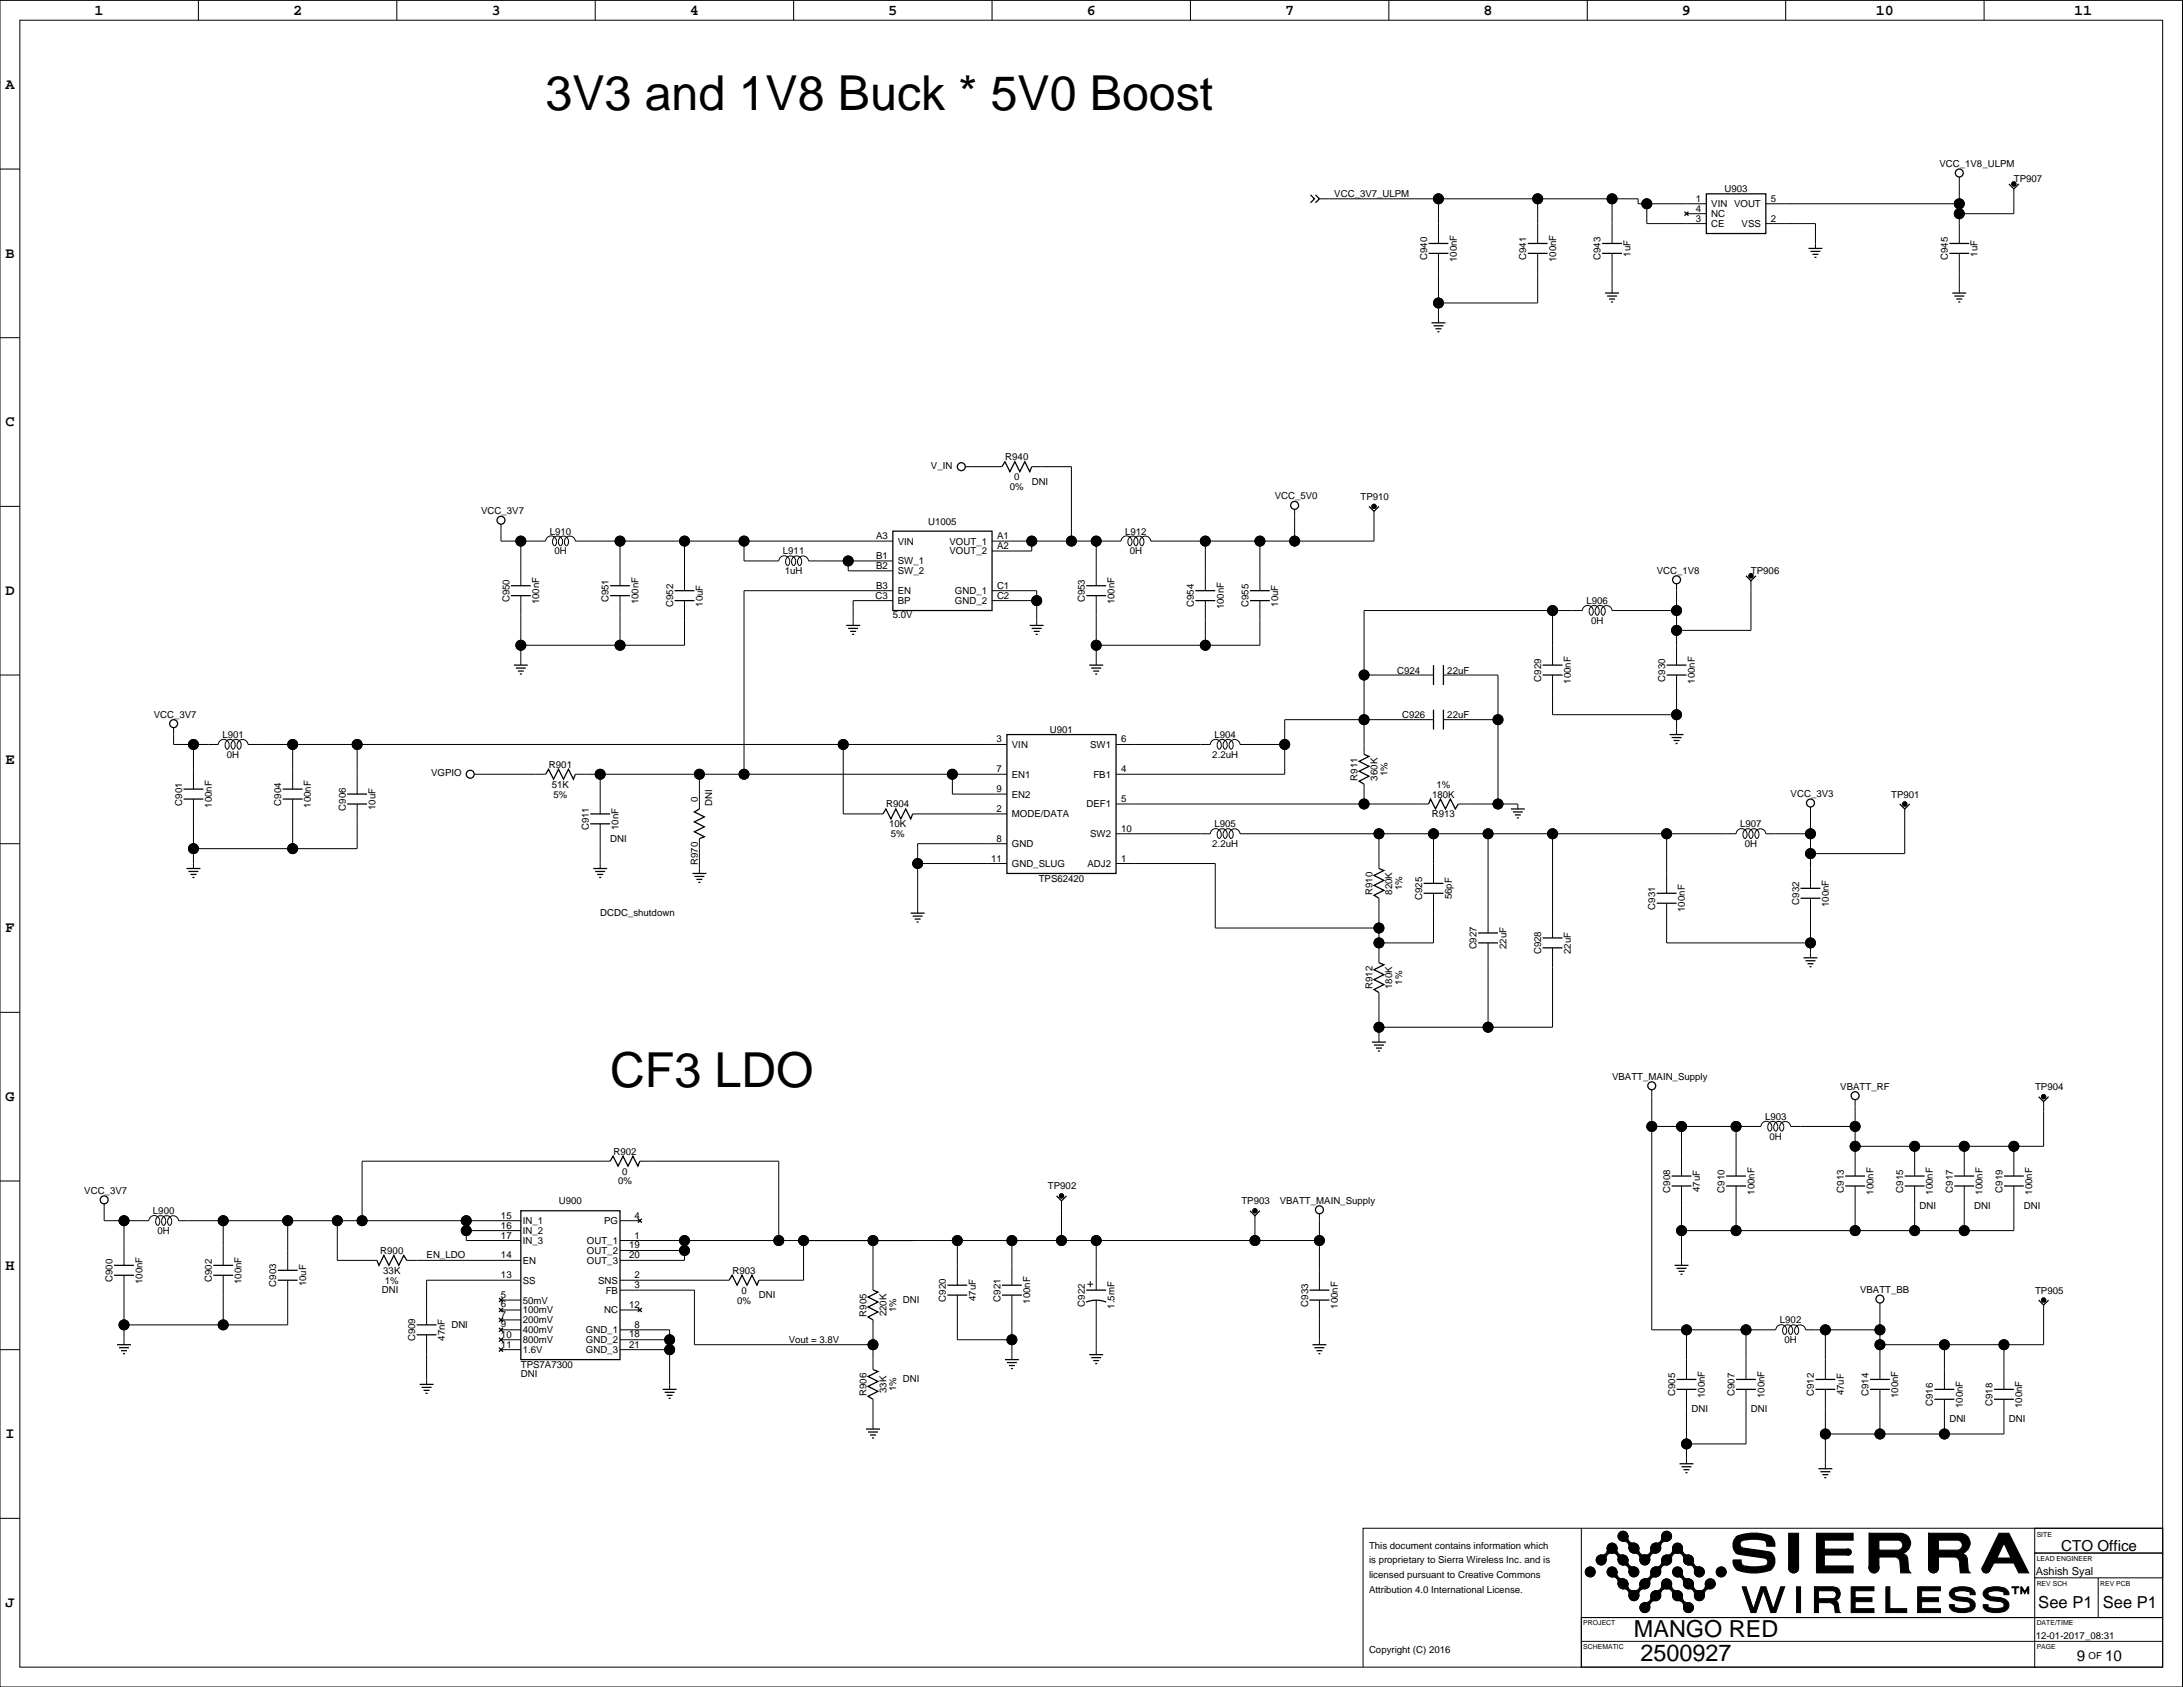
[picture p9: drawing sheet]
<svg xmlns="http://www.w3.org/2000/svg" width="559mm" height="432mm" viewBox="0 0 559 432" stroke-linecap="round" stroke-linejoin="round" font-family="sans-serif">
<defs><g id="words">
<g font-size="12.3">
<text x="139.7" y="28.1">3V3 and 1V8 Buck * 5V0 Boost</text>
<text x="156.2" y="278.3">CF3 LDO</text>
</g>
<g font-size="6">
<text x="418.2" y="418.9">MANGO RED</text>
<text x="419.9" y="425.2">2500927</text>
</g>
<g font-size="4.2">
<text x="521.8" y="411.5">See P1</text>
<text x="538.3" y="411.5">See P1</text>
</g>
<g font-size="3.9">
<text x="24.2" y="3.7">1</text>
<text x="75" y="3.7">2</text>
<text x="125.8" y="3.7">3</text>
<text x="176.6" y="3.7">4</text>
<text x="227.4" y="3.7">5</text>
<text x="278.2" y="3.7">6</text>
<text x="329" y="3.7">7</text>
<text x="379.7" y="3.7">8</text>
<text x="430.5" y="3.7">9</text>
<text x="480.2" y="3.7">10</text>
<text x="531" y="3.7">11</text>
<text x="1.4" y="22.8">A</text>
<text x="1.4" y="65.9">B</text>
<text x="1.4" y="109.1">C</text>
<text x="1.4" y="152.3">D</text>
<text x="1.4" y="195.5">E</text>
<text x="1.4" y="238.6">F</text>
<text x="1.4" y="281.8">G</text>
<text x="1.4" y="325">H</text>
<text x="1.4" y="368.1">I</text>
<text x="527.6" y="396.9">CTO Office</text>
<text x="1.4" y="411.3">J</text>
<text x="531.6" y="425.1">9</text>
<text x="538.9" y="425.1">10</text>
</g>
<text font-size="2.8" x="521.1" y="403.1">Ashish Syal</text>
<g font-size="2.5">
<text x="496.5" y="42.8">VCC_1V8_ULPM</text>
<text x="515.5" y="46.7">TP907</text>
<text x="341.6" y="50.4">VCC_3V7_ULPM</text>
<text x="434.1" y="51.6">1</text>
<text x="438.1" y="53">VIN VOUT</text>
<text x="441.4" y="49.2">U903</text>
<text x="453.3" y="51.6">5</text>
<text x="434.1" y="54.2">4</text>
<text x="434.1" y="56.7">3</text>
<text x="438.1" y="58.1">CE</text>
<text x="438.1" y="55.6">NC</text>
<text x="445.8" y="58.1">VSS</text>
<text x="453.3" y="56.7">2</text>
<text x="417.4" y="65.7" transform="rotate(-90 417.4 65.7)">1uF</text>
<text x="506.2" y="65.7" transform="rotate(-90 506.2 65.7)">1uF</text>
<text x="365.3" y="66.5" transform="rotate(-90 365.3 66.5)">C940</text>
<text x="372.9" y="67.1" transform="rotate(-90 372.9 67.1)">100nF</text>
<text x="390.7" y="66.5" transform="rotate(-90 390.7 66.5)">C941</text>
<text x="398.3" y="67.1" transform="rotate(-90 398.3 67.1)">100nF</text>
<text x="409.7" y="66.5" transform="rotate(-90 409.7 66.5)">C943</text>
<text x="498.6" y="66.5" transform="rotate(-90 498.6 66.5)">C945</text>
<text x="238.3" y="120">V_IN</text>
<text x="257.3" y="117.8">R940</text>
<text x="258.5" y="125.4">0%</text>
<text x="259.6" y="122.9">0</text>
<text x="264.1" y="124">DNI</text>
<text x="123.2" y="131.6">VCC_3V7</text>
<text x="326.3" y="127.8">VCC_5V0</text>
<text x="348.2" y="128">TP910</text>
<text x="140.7" y="136.8">L910</text>
<text x="224.3" y="138">A3</text>
<text x="237.6" y="134.3">U1005</text>
<text x="255.2" y="138">A1</text>
<text x="288" y="136.8">L912</text>
<text x="141.9" y="141.9">0H</text>
<text x="200.4" y="141.9">L911</text>
<text x="224.3" y="143.1">B1</text>
<text x="229.8" y="139.4">VIN</text>
<text x="243.1" y="139.4">VOUT_1</text>
<text x="243.1" y="141.9">VOUT_2</text>
<text x="255.2" y="140.5">A2</text>
<text x="289.2" y="141.9">0H</text>
<text x="200.9" y="147">1uH</text>
<text x="224.3" y="145.6">B2</text>
<text x="229.8" y="144.5">SW_1</text>
<text x="229.8" y="147">SW_2</text>
<text x="424.1" y="146.9">VCC_1V8</text>
<text x="448.2" y="147">TP906</text>
<text x="130.4" y="154.1" transform="rotate(-90 130.4 154.1)">C950</text>
<text x="138" y="154.7" transform="rotate(-90 138 154.7)">100nF</text>
<text x="155.8" y="154.1" transform="rotate(-90 155.8 154.1)">C951</text>
<text x="163.4" y="154.7" transform="rotate(-90 163.4 154.7)">100nF</text>
<text x="172.3" y="155.4" transform="rotate(-90 172.3 155.4)">C952</text>
<text x="179.9" y="155.3" transform="rotate(-90 179.9 155.3)">10uF</text>
<text x="224.1" y="153.2">C3</text>
<text x="224.3" y="150.7">B3</text>
<text x="229.8" y="154.6">BP</text>
<text x="229.8" y="152.1">EN</text>
<text x="244.4" y="152.1">GND_1</text>
<text x="244.4" y="154.6">GND_2</text>
<text x="255.2" y="150.7">C1</text>
<text x="255.2" y="153.2">C2</text>
<text x="277.7" y="154.1" transform="rotate(-90 277.7 154.1)">C953</text>
<text x="285.3" y="154.7" transform="rotate(-90 285.3 154.7)">100nF</text>
<text x="305.6" y="155.4" transform="rotate(-90 305.6 155.4)">C954</text>
<text x="313.2" y="156" transform="rotate(-90 313.2 156)">100nF</text>
<text x="319.6" y="155.4" transform="rotate(-90 319.6 155.4)">C955</text>
<text x="327.2" y="155.3" transform="rotate(-90 327.2 155.3)">10uF</text>
<text x="406.1" y="154.6">L906</text>
<text x="228.5" y="158.3">5.0V</text>
<text x="407.3" y="159.7">0H</text>
<text x="357.6" y="172.4">C924</text>
<text x="370.5" y="172.4">22uF</text>
<text x="394.5" y="174.5" transform="rotate(-90 394.5 174.5)">C929</text>
<text x="402.1" y="175" transform="rotate(-90 402.1 175)">100nF</text>
<text x="426.2" y="174.5" transform="rotate(-90 426.2 174.5)">C930</text>
<text x="433.9" y="175" transform="rotate(-90 433.9 175)">100nF</text>
<text x="39.4" y="183.7">VCC_3V7</text>
<text x="358.9" y="183.8">C926</text>
<text x="370.5" y="183.8">22uF</text>
<text x="56.9" y="188.9">L901</text>
<text x="255.1" y="190">3</text>
<text x="259" y="191.4">VIN</text>
<text x="268.8" y="187.6">U901</text>
<text x="279.1" y="191.4">SW1</text>
<text x="287" y="190">6</text>
<text x="310.9" y="188.9">L904</text>
<text x="58.1" y="194">0H</text>
<text x="140.5" y="196.5">R901</text>
<text x="255.1" y="197.7">7</text>
<text x="287" y="197.7">4</text>
<text x="310.3" y="194">2.2uH</text>
<text x="110.4" y="198.7">VGPIO</text>
<text x="141.3" y="201.6">51K</text>
<text x="255.1" y="202.7">9</text>
<text x="259" y="199.1">EN1</text>
<text x="279.9" y="199.1">FB1</text>
<text x="347.5" y="199.9" transform="rotate(-90 347.5 199.9)">R911</text>
<text x="352.6" y="199.8" transform="rotate(-90 352.6 199.8)">360K</text>
<text x="355.1" y="198.7" transform="rotate(-90 355.1 198.7)">1%</text>
<text x="367.7" y="201.6">1%</text>
<text x="46.6" y="206.2" transform="rotate(-90 46.6 206.2)">C901</text>
<text x="54.2" y="206.8" transform="rotate(-90 54.2 206.8)">100nF</text>
<text x="72" y="206.2" transform="rotate(-90 72 206.2)">C904</text>
<text x="79.6" y="206.8" transform="rotate(-90 79.6 206.8)">100nF</text>
<text x="88.5" y="207.5" transform="rotate(-90 88.5 207.5)">C906</text>
<text x="96.1" y="207.3" transform="rotate(-90 96.1 207.3)">10uF</text>
<text x="141.7" y="204.1">5%</text>
<text x="178.6" y="205.2" transform="rotate(-90 178.6 205.2)">0</text>
<text x="182.3" y="206.2" transform="rotate(-90 182.3 206.2)">DNI</text>
<text x="226.9" y="206.7">R904</text>
<text x="255.1" y="207.8">2</text>
<text x="259" y="209.2">MODE/DATA</text>
<text x="259" y="204.1">EN2</text>
<text x="278.1" y="206.7">DEF1</text>
<text x="287" y="205.3">5</text>
<text x="366.5" y="209.2">R913</text>
<text x="366.6" y="204.1">180K</text>
<text x="458.4" y="204">VCC_3V3</text>
<text x="484.1" y="204.1">TP901</text>
<text x="150.7" y="212.6" transform="rotate(-90 150.7 212.6)">C911</text>
<text x="156.2" y="215.4">DNI</text>
<text x="158.3" y="212.4" transform="rotate(-90 158.3 212.4)">10nF</text>
<text x="227.6" y="211.8">10K</text>
<text x="228" y="214.3">5%</text>
<text x="255.1" y="215.4">8</text>
<text x="279.1" y="214.3">SW2</text>
<text x="287" y="212.9">10</text>
<text x="310.9" y="211.8">L905</text>
<text x="445.5" y="211.8">L907</text>
<text x="178.6" y="221.4" transform="rotate(-90 178.6 221.4)">R970</text>
<text x="253.7" y="220.5">11</text>
<text x="259" y="216.8">GND</text>
<text x="259" y="221.9">GND_SLUG</text>
<text x="278.4" y="221.9">ADJ2</text>
<text x="287" y="220.5">1</text>
<text x="310.3" y="216.8">2.2uH</text>
<text x="446.6" y="216.8">0H</text>
<text x="265.9" y="225.7">TPS62420</text>
<text x="358.9" y="227.9" transform="rotate(-90 358.9 227.9)">1%</text>
<text x="351.3" y="229.1" transform="rotate(-90 351.3 229.1)">R910</text>
<text x="356.4" y="229" transform="rotate(-90 356.4 229)">820K</text>
<text x="364" y="230.3" transform="rotate(-90 364 230.3)">C925</text>
<text x="371.6" y="230.2" transform="rotate(-90 371.6 230.2)">56pF</text>
<text x="423.7" y="232.9" transform="rotate(-90 423.7 232.9)">C931</text>
<text x="431.3" y="233.4" transform="rotate(-90 431.3 233.4)">100nF</text>
<text x="460.5" y="231.6" transform="rotate(-90 460.5 231.6)">C932</text>
<text x="468.1" y="232.1" transform="rotate(-90 468.1 232.1)">100nF</text>
<text x="153.6" y="234.5">DCDC_shutdown</text>
<text x="378" y="243" transform="rotate(-90 378 243)">C927</text>
<text x="385.6" y="242.9" transform="rotate(-90 385.6 242.9)">22uF</text>
<text x="394.5" y="244.3" transform="rotate(-90 394.5 244.3)">C928</text>
<text x="402.1" y="244.2" transform="rotate(-90 402.1 244.2)">22uF</text>
<text x="351.3" y="253.2" transform="rotate(-90 351.3 253.2)">R912</text>
<text x="356.4" y="253.1" transform="rotate(-90 356.4 253.1)">180K</text>
<text x="358.9" y="252" transform="rotate(-90 358.9 252)">1%</text>
<text x="412.7" y="276.4">VBATT_MAIN_Supply</text>
<text x="471.1" y="278.9">VBATT_RF</text>
<text x="520.9" y="279.1">TP904</text>
<text x="451.8" y="286.7">L903</text>
<text x="453" y="291.7">0H</text>
<text x="157" y="295.6">R902</text>
<text x="21.6" y="305.6">VCC_3V7</text>
<text x="158.2" y="303.2">0%</text>
<text x="159.3" y="300.6">0</text>
<text x="268.3" y="304.4">TP902</text>
<text x="427.5" y="305.2" transform="rotate(-90 427.5 305.2)">C908</text>
<text x="435.1" y="305.1" transform="rotate(-90 435.1 305.1)">47uF</text>
<text x="441.5" y="305.2" transform="rotate(-90 441.5 305.2)">C910</text>
<text x="449.1" y="305.8" transform="rotate(-90 449.1 305.8)">100nF</text>
<text x="471.9" y="305.2" transform="rotate(-90 471.9 305.2)">C913</text>
<text x="479.6" y="305.8" transform="rotate(-90 479.6 305.8)">100nF</text>
<text x="487.2" y="305.2" transform="rotate(-90 487.2 305.2)">C915</text>
<text x="494.8" y="305.8" transform="rotate(-90 494.8 305.8)">100nF</text>
<text x="499.9" y="305.2" transform="rotate(-90 499.9 305.2)">C917</text>
<text x="507.5" y="305.8" transform="rotate(-90 507.5 305.8)">100nF</text>
<text x="512.6" y="305.2" transform="rotate(-90 512.6 305.2)">C919</text>
<text x="520.2" y="305.8" transform="rotate(-90 520.2 305.8)">100nF</text>
<text x="39.2" y="310.8">L900</text>
<text x="128.2" y="311.9">15</text>
<text x="143.1" y="308.3">U900</text>
<text x="162.4" y="311.9">4</text>
<text x="317.8" y="308.3">TP903</text>
<text x="327.6" y="308.1">VBATT_MAIN_Supply</text>
<text x="491.4" y="309.4">DNI</text>
<text x="505.3" y="309.4">DNI</text>
<text x="518" y="309.4">DNI</text>
<text x="40.3" y="315.9">0H</text>
<text x="128.2" y="314.5">16</text>
<text x="128.2" y="317">17</text>
<text x="133.8" y="313.3">IN_1</text>
<text x="133.8" y="315.9">IN_2</text>
<text x="154.6" y="313.3">PG</text>
<text x="162.4" y="317">1</text>
<text x="97.4" y="321">R900</text>
<text x="109.2" y="322.1">EN_LDO</text>
<text x="128.2" y="322.1">14</text>
<text x="133.8" y="318.4">IN_3</text>
<text x="133.8" y="323.5">EN</text>
<text x="150.2" y="318.4">OUT_1</text>
<text x="150.2" y="321">OUT_2</text>
<text x="150.2" y="323.5">OUT_3</text>
<text x="161" y="322.1">20</text>
<text x="161" y="319.6">19</text>
<text x="28.8" y="328.1" transform="rotate(-90 28.8 328.1)">C900</text>
<text x="36.4" y="328.6" transform="rotate(-90 36.4 328.6)">100nF</text>
<text x="54.2" y="328.1" transform="rotate(-90 54.2 328.1)">C902</text>
<text x="61.8" y="328.6" transform="rotate(-90 61.8 328.6)">100nF</text>
<text x="70.7" y="329.4" transform="rotate(-90 70.7 329.4)">C903</text>
<text x="78.3" y="329.2" transform="rotate(-90 78.3 329.2)">10uF</text>
<text x="98.1" y="326">33K</text>
<text x="98.5" y="328.6">1%</text>
<text x="128.2" y="327.2">13</text>
<text x="133.8" y="328.6">SS</text>
<text x="153.1" y="328.6">SNS</text>
<text x="162.4" y="329.7">3</text>
<text x="162.4" y="327.2">2</text>
<text x="187.5" y="326">R903</text>
<text x="97.8" y="331">DNI</text>
<text x="128.2" y="332.3">5</text>
<text x="128.2" y="334.5">6</text>
<text x="133.8" y="333.6">50mV</text>
<text x="155" y="331.1">FB</text>
<text x="161" y="334.8">12</text>
<text x="188.7" y="333.6">0%</text>
<text x="189.8" y="331.1">0</text>
<text x="194.3" y="332.3">DNI</text>
<text x="229.4" y="335.8" transform="rotate(-90 229.4 335.8)">1%</text>
<text x="231.1" y="333.5">DNI</text>
<text x="242.1" y="333.2" transform="rotate(-90 242.1 333.2)">C920</text>
<text x="249.7" y="333" transform="rotate(-90 249.7 333)">47uF</text>
<text x="256.1" y="333.2" transform="rotate(-90 256.1 333.2)">C921</text>
<text x="263.7" y="333.7" transform="rotate(-90 263.7 333.7)">100nF</text>
<text x="277.7" y="334.4" transform="rotate(-90 277.7 334.4)">C922</text>
<text x="285.3" y="335" transform="rotate(-90 285.3 335)">1.5mF</text>
<text x="334.8" y="334.4" transform="rotate(-90 334.8 334.4)">C933</text>
<text x="342.4" y="335" transform="rotate(-90 342.4 335)">100nF</text>
<text x="476.1" y="331">VBATT_BB</text>
<text x="520.9" y="331.1">TP905</text>
<text x="115.5" y="339.9">DNI</text>
<text x="128.2" y="337.3">7</text>
<text x="128.2" y="339.6">9</text>
<text x="133.8" y="336.2">100mV</text>
<text x="133.8" y="338.7">200mV</text>
<text x="133.8" y="341.3">400mV</text>
<text x="150" y="341.3">GND_1</text>
<text x="154.6" y="336.2">NC</text>
<text x="162.4" y="339.9">8</text>
<text x="221.8" y="337" transform="rotate(-90 221.8 337)">R905</text>
<text x="226.9" y="336.9" transform="rotate(-90 226.9 336.9)">220K</text>
<text x="455.6" y="338.7">L902</text>
<text x="106.3" y="343.3" transform="rotate(-90 106.3 343.3)">C909</text>
<text x="113.9" y="343.2" transform="rotate(-90 113.9 343.2)">47nF</text>
<text x="128.2" y="342.4">10</text>
<text x="128.2" y="344.9">11</text>
<text x="133.8" y="343.8">800mV</text>
<text x="133.8" y="346.3">1.6V</text>
<text x="150" y="343.8">GND_2</text>
<text x="150" y="346.3">GND_3</text>
<text x="161" y="344.9">21</text>
<text x="161" y="342.2">18</text>
<text x="201.9" y="343.7">Vout = 3.8V</text>
<text x="456.8" y="343.8">0H</text>
<text x="133.3" y="352.6">DNI</text>
<text x="133.3" y="350">TPS7A7300</text>
<text x="231.1" y="353.8">DNI</text>
<text x="221.8" y="357.3" transform="rotate(-90 221.8 357.3)">R906</text>
<text x="226.9" y="356.5" transform="rotate(-90 226.9 356.5)">33K</text>
<text x="229.4" y="356.1" transform="rotate(-90 229.4 356.1)">1%</text>
<text x="428.8" y="357.3" transform="rotate(-90 428.8 357.3)">C905</text>
<text x="436.4" y="357.8" transform="rotate(-90 436.4 357.8)">100nF</text>
<text x="444" y="357.3" transform="rotate(-90 444 357.3)">C907</text>
<text x="451.6" y="357.8" transform="rotate(-90 451.6 357.8)">100nF</text>
<text x="464.3" y="357.3" transform="rotate(-90 464.3 357.3)">C912</text>
<text x="471.9" y="357.2" transform="rotate(-90 471.9 357.2)">47uF</text>
<text x="478.3" y="357.3" transform="rotate(-90 478.3 357.3)">C914</text>
<text x="485.9" y="357.8" transform="rotate(-90 485.9 357.8)">100nF</text>
<text x="494.8" y="359.8" transform="rotate(-90 494.8 359.8)">C916</text>
<text x="510" y="359.8" transform="rotate(-90 510 359.8)">C918</text>
<text x="433" y="361.5">DNI</text>
<text x="448.2" y="361.5">DNI</text>
<text x="499" y="364">DNI</text>
<text x="502.4" y="360.4" transform="rotate(-90 502.4 360.4)">100nF</text>
<text x="514.2" y="364">DNI</text>
<text x="517.7" y="360.4" transform="rotate(-90 517.7 360.4)">100nF</text>
<text x="350.4" y="396.4">This document contains information which</text>
<text x="350.4" y="400.2">is proprietary to Sierra Wireless Inc. and is</text>
<text x="350.4" y="404">licensed pursuant to Creative Commons</text>
<text x="350.4" y="407.8">Attribution 4.0 International License.</text>
<text x="521.1" y="419.5">12-01-2017_08:31</text>
<text x="350.4" y="423">Copyright (C) 2016</text>
<text x="534.6" y="424.6">OF</text>
</g>
<g font-size="1.8">
<text x="521.3" y="393.3">SITE</text>
<text x="521.3" y="399.4">LEAD ENGINEER</text>
<text x="521.3" y="406">REV SCH</text>
<text x="537.6" y="406">REV PCB</text>
<text x="405.3" y="415.9">PROJECT</text>
<text x="521.3" y="415.9">DATE/TIME</text>
<text x="405.3" y="422">SCHEMATIC</text>
<text x="521.3" y="422">PAGE</text>
</g>
</g></defs>
<g fill="none" stroke="#000" stroke-width=".26">
<path d="M0 .1h558.7v431.7h-558.7zM5.1 5.2h548.5v421.5h-548.5zM50.8 .1v5.1M101.6 .1v5.1M152.4 .1v5.1M203.2 .1v5.1M253.9 .1v5.1M304.7 .1v5.1M355.5 .1v5.1M406.3 .1v5.1M457.1 .1v5.1M507.9 .1v5.1"/>
<path d="M0 43.3h5.1M337.7 50.9h81.6v1.3h17.5M368.2 50.9v11.4M393.6 50.9v11.4M412.7 50.9v11.4M421.5 52.2v5h15.3M431.7 54.7h.1M431.7 54.7h5.1M452 52.2h49.5M452 57.2h12.7v6.4M501.5 47.1h.1M501.5 45.3v17"/>
<path d="M515.5 48.3v6.4h-14M368.2 64.9v17.7M393.6 64.9v12.7h-25.4M412.7 73.7h.1M412.7 64.9v10.1M464.7 62.3h.1M501.5 73.7h.1M501.5 64.9v10.1M0 86.4h5.1M368.2 81.4h.1M247.1 119.5h9.4M248.9 119.5h.1"/>
<path d="M264.1 119.5h10.2v19M0 129.6h5.1M128.2 136h.1M128.2 134.2v4.3h11.5M133.3 138.5v11.4M158.7 138.5v11.4M175.2 138.5v12.7M190.5 138.5v5.1h8.8a1.43 1.43 0 0 1 2.2-1.1 1.43 1.43 0 0 1 .1 2.3 1.39 1.39 0 0 1-.2-2 1.39 1.39 0 0 1 2.1 0 1.39 1.39 0 0 1-.3 2M228.5 138.5h-81.2a1.41 1.41 0 0 0-2.1-1.1 1.41 1.41 0 0 0-.2 2.4 1.35 1.35 0 0 0 .1-2.2 1.35 1.35 0 0 0-2.1 .6v.3a1.21 1.21 0 0 0 .5 1.3 1.35 1.35 0 0 0 .1-2.2 1.35 1.35 0 0 0-2.1 .6l-.1 .3a1.21 1.21 0 0 0 .6 1.3 1.43 1.43 0 0 0-.2-2.4 1.43 1.43 0 0 0-2.1 1.1M253.9 138.5h33.1a1.43 1.43 0 0 1 2.1-1.1 1.43 1.43 0 0 1 .1 2.4 1.35 1.35 0 0 1-.1-2.2 1.35 1.35 0 0 1 2.1 .6l.1 .3a1.24 1.24 0 0 1-.5 1.3M264.1 138.5v2.5h-10.2M280.6 138.5v11.4"/>
<path d="M290.8 139.8a1.4 1.4 0 0 1-.3-2.1 1.4 1.4 0 0 1 2.1 0 1.4 1.4 0 0 1-.3 2.1M308.5 138.5v12.7M322.5 138.5v12.7M331.4 132.1h.1M331.4 130.4v8.1M351.7 130.9v7.6h-57.1a1.42 1.42 0 0 0-2.1-1.1 1.42 1.42 0 0 0-.2 2.4M133.3 152.5v17.7M158.7 152.5v12.7M175.2 153.7v11.5h-41.9M217.1 143.6v2.5h11.4M218.4 158.8h.1M228.5 143.6h-21.5a1.42 1.42 0 0 0-2.1-1.1 1.42 1.42 0 0 0-.2 2.3 1.39 1.39 0 0 0 .3-2 1.39 1.39 0 0 0-2.1 0 1.39 1.39 0 0 0 .2 2"/>
<path d="M228.5 153.7h-10.1v6.4M228.5 151.2h-38v47M253.9 153.7h11.5M253.9 151.2h11.5v8.9M265.4 158.8h.1M280.6 152.5v17.7M308.5 153.7v11.5M322.5 153.7v11.5h-41.9M397.4 156.3v13.9M410.4 157.5a1.39 1.39 0 0 0 .3-2 1.39 1.39 0 0 0-2.1 0 1.39 1.39 0 0 0 .3 2 1.39 1.39 0 0 0 .2-2 1.39 1.39 0 0 0-2.1 0 1.39 1.39 0 0 0 .3 2 1.43 1.43 0 0 0-.2-2.3 1.43 1.43 0 0 0-2.1 1.1h-55.8v36.8M429.2 151.2h.1M429.2 156.3h-16.5a1.42 1.42 0 0 0-2.1-1.1 1.42 1.42 0 0 0-.2 2.3"/>
<path d="M429.2 149.4v20.8M448.2 148.7v12.7h-19M0 172.8h5.1M133.3 169h.1M280.6 169h.1M349.2 172.8h17.7M369.5 172.8h14v33M397.4 172.8v10.1h31.8M429.2 172.8v15.2M44.4 188h.1M44.4 186.2v4.4h11.5a1.43 1.43 0 0 1 2.1-1.2 1.43 1.43 0 0 1 .2 2.4 1.39 1.39 0 0 1-.3-2.1 1.39 1.39 0 0 1 2.1 0 1.39 1.39 0 0 1-.3 2.1M49.5 190.6v11.4"/>
<path d="M74.9 190.6v11.4M91.4 190.6v12.7M121.4 198.2h18.3M123.2 198.2h.1M147.3 198.2h110.5M153.6 198.2v10.1M179 198.2v8.9M215.9 190.6v17.7h10.1M243.8 198.2v5.1h14M257.8 190.6h-194.3a1.42 1.42 0 0 0-2.1-1.1 1.42 1.42 0 0 0-.2 2.3 1.39 1.39 0 0 0 .3-2.1 1.39 1.39 0 0 0-2.1 0 1.39 1.39 0 0 0 .3 2.1M285.7 190.6h24.1a1.43 1.43 0 0 1 2.1-1.2 1.43 1.43 0 0 1 .2 2.4 1.39 1.39 0 0 1-.3-2.1 1.39 1.39 0 0 1 2.1 0 1.39 1.39 0 0 1-.3 2.1 1.39 1.39 0 0 1-.3-2.1 1.39 1.39 0 0 1 2.1 0 1.39 1.39 0 0 1-.2 2.1M328.9 190.6h-11.5a1.42 1.42 0 0 0-2.1-1.1 1.42 1.42 0 0 0-.2 2.3"/>
<path d="M366.9 184.2h-38v14h-43.2M369.5 184.2h14M429.2 186.7h.1M0 215.9h5.1M49.5 204.5v17.8M74.9 204.5v12.7M91.4 205.8v11.4h-41.9M153.6 210.9v11.4M179 214.7v8.9M233.6 208.3h24.2M257.8 215.9h-22.9v17.8M285.7 213.4h24.1a1.43 1.43 0 0 1 2.1-1.1 1.43 1.43 0 0 1 .2 2.4 1.39 1.39 0 0 1-.3-2.1 1.39 1.39 0 0 1 2.1 0 1.39 1.39 0 0 1-.3 2.1 1.39 1.39 0 0 1-.3-2.1 1.39 1.39 0 0 1 2.1 0 1.39 1.39 0 0 1-.2 2.1"/>
<path d="M285.7 205.8h80M349.2 200.7v5.1M353 213.4v8.9M366.9 213.4v12.7M373.3 205.8h15.2v1.3M380.9 213.4v25.4M388.5 205.8h.1M397.4 213.4v26.7M426.6 213.4v15.2M463.4 208.3h.1M463.4 213.4h-11.4a1.41 1.41 0 0 0-2.1-1.1 1.41 1.41 0 0 0-.2 2.4 1.39 1.39 0 0 0 .3-2.1 1.39 1.39 0 0 0-2.1 0 1.39 1.39 0 0 0 .3 2.1 1.39 1.39 0 0 0 .3-2.1 1.39 1.39 0 0 0-2.1 0 1.39 1.39 0 0 0 .3 2.1 1.43 1.43 0 0 0-.2-2.4 1.43 1.43 0 0 0-2.1 1.1h-127a1.42 1.42 0 0 0-2.1-1.1 1.42 1.42 0 0 0-.2 2.4M463.4 206.6v20.8"/>
<path d="M487.6 207.1v11.4h-24.2M49.5 221h.1M153.6 221h.1M179 222.3h.1M234.9 232.5h.1M234.9 221h22.9M285.7 221h25.4v16.5h41.9M353 229.9v16.5M366.9 228.6v12.7h-13.9M426.6 231.2v10.1h36.8M463.4 229.9v15.3M0 259.1h5.1"/>
<path d="M353 254v12.7M380.9 241.3v21.6M397.4 242.6v20.3h-44.4M463.4 243.9h.1M353 265.5h.1M422.8 278.9v61.5h31.8a1.43 1.43 0 0 1 2.1-1.1 1.43 1.43 0 0 1 .2 2.3 1.39 1.39 0 0 1-.3-2 1.39 1.39 0 0 1 2.1 0 1.39 1.39 0 0 1-.3 2M156.2 297.2h-63.5v15.2M163.8 297.2h35.5v20.3M422.8 280.7h.1M430.4 288.3v12.7M444.4 288.3v12.7M455.6 288.3a1.4 1.4 0 0 1 1.4-1.3 1.4 1.4 0 0 1 1.4 1.3"/>
<path d="M455.6 288.3a1.2 1.2 0 0 0 .5 1.3 1.39 1.39 0 0 0 .3-2.1 1.39 1.39 0 0 0-2.1 0 1.39 1.39 0 0 0 .3 2.1 1.39 1.39 0 0 0 .3-2.1 1.39 1.39 0 0 0-2.1 0 1.39 1.39 0 0 0 .2 2.1 1.43 1.43 0 0 0-.1-2.4 1.43 1.43 0 0 0-2.2 1.1h-27.9M458.4 288.3h16.5M474.9 283.2h.1M474.9 281.5v19.5M490.1 293.4v7.6M502.8 293.4v7.6M515.5 293.4v7.6M523.1 282v11.4h-48.2M0 302.3h5.1M26.7 309.9h.1M26.7 308.1v4.3l11.4 .1a1.43 1.43 0 0 1 2.1-1.2 1.43 1.43 0 0 1 .2 2.4 1.39 1.39 0 0 1-.3-2.1 1.39 1.39 0 0 1 2.1 0 1.39 1.39 0 0 1-.3 2.1 1.39 1.39 0 0 1-.3-2.1 1.39 1.39 0 0 1 2.1 0 1.39 1.39 0 0 1-.3 2.1M31.7 312.4v11.5"/>
<path d="M57.1 312.4v11.5M73.6 312.4v12.7M86.3 312.4v10.2h10.2M119.4 315h13.9M119.4 312.4v5.1h13.9M133.3 312.4l-87.6 .1a1.42 1.42 0 0 0-2.1-1.1 1.42 1.42 0 0 0-.2 2.3M158.7 312.4h5.1M158.7 317.5h179M163.8 312.4h.1M175.2 317.5v5.1h-16.5M205.7 317.5v10.2h-11.4M223.5 317.5v12.7"/>
<path d="M240 317.5h.1M245.1 317.5v11.5M259 317.5v11.5M271.7 307.4v10.1M280.6 317.5v12.7M321.2 311.2v6.3M337.7 312.4h.1M337.7 310.7v19.5M430.4 303.6v20.3M444.4 303.6v11.4M474.9 303.6v11.4M490.1 303.6v11.4"/>
<path d="M502.8 303.6v11.4M515.5 303.6v11.4h-85.1M31.7 326.4v17.8M57.1 326.4v12.7M73.6 327.7v11.4h-41.9M104.1 322.6h29.2M128.2 337.8h.1M128.2 335.3h.1M128.2 332.8h.1M128.2 332.8h5.1M128.2 335.3h5.1M128.2 337.8h5.1"/>
<path d="M133.3 327.7h-24.1v11.4M158.7 327.7h27.9M158.7 335.3h5.1M158.7 320.1h16.5M158.7 330.2h19.1v14h45.7M163.8 335.3h.1M223.5 337.8v12.7M245.1 331.5v11.4h13.9M259 331.5v16.5M278.3 328.7h1.5M279.1 327.9v1.6M280.6 332.8v13.9"/>
<path d="M337.7 332.8v11.4M430.4 322.6h.1M481.2 335.3h.1M481.2 333.5v19.6M523.1 334v10.2h-41.9M0 345.5h5.1M31.7 342.9h.1M109.2 353.1h.1M109.2 341.7v12.6M128.2 345.5h.1M128.2 342.9h.1M128.2 340.4h.1"/>
<path d="M128.2 340.4h5.1M128.2 345.5h5.1M128.2 342.9h5.1M158.7 340.4h12.7v15.2M158.7 345.5h12.7M158.7 342.9h12.7M171.4 354.3h.1M223.5 358.2v7.6M259 346.7h.1M280.6 345.5h.1M337.7 342.9h.1M431.7 340.4v12.7"/>
<path d="M431.7 355.6v19.1M446.9 340.4v12.7M446.9 355.6v14h-15.2M458.4 341.6a1.4 1.4 0 0 1-.3-2 1.4 1.4 0 0 1 2.1 0 1.4 1.4 0 0 1-.3 2M467.3 340.4v12.7M467.3 355.6v20.3M481.2 340.4h-19a1.42 1.42 0 0 0-2.1-1.1 1.42 1.42 0 0 0-.2 2.3M481.2 355.6v11.4M497.7 344.2v11.4M497.7 358.2v8.8M513 344.2h.1M513 344.2v11.4"/>
<path d="M513 358.2v8.8h-45.7M223.5 364.5h.1M431.7 373.4h.1M467.3 374.7h.1M0 388.6h5.1M404.8 391.2h148.8v22.8h-148.8zM404.8 391.2h-55.9v35.5M520.8 391.2h32.8v6.3h-32.8zM520.8 397.5h32.8v6.4h-32.8zM404.8 414h148.8v12.7h-148.8zM520.8 403.9v22.8M537.1 403.9v10.1"/>
<path d="M553.6 414h-148.8v12.7M404.8 420.1h148.8"/>
<circle cx="368.2" cy="50.9" r="1.27"/>
<circle cx="393.6" cy="50.9" r="1.27"/>
<circle cx="412.7" cy="50.9" r="1.27"/>
<circle cx="421.5" cy="52.2" r="1.27"/>
<circle cx="501.5" cy="54.7" r="1.27"/>
<circle cx="501.5" cy="52.2" r="1.27"/>
<circle cx="368.2" cy="77.6" r="1.27"/>
<circle cx="133.3" cy="138.5" r="1.27"/>
<circle cx="158.7" cy="138.5" r="1.27"/>
<circle cx="175.2" cy="138.5" r="1.27"/>
<circle cx="190.5" cy="138.5" r="1.27"/>
<circle cx="264.1" cy="138.5" r="1.27"/>
<circle cx="274.3" cy="138.5" r="1.27"/>
<circle cx="280.6" cy="138.5" r="1.27"/>
<circle cx="308.5" cy="138.5" r="1.27"/>
<circle cx="322.5" cy="138.5" r="1.27"/>
<circle cx="331.4" cy="138.5" r="1.27"/>
<circle cx="217.1" cy="143.6" r="1.27"/>
<circle cx="265.4" cy="153.7" r="1.27"/>
<circle cx="397.4" cy="156.3" r="1.27"/>
<circle cx="429.2" cy="156.3" r="1.27"/>
<circle cx="133.3" cy="165.2" r="1.27"/>
<circle cx="158.7" cy="165.2" r="1.27"/>
<circle cx="280.6" cy="165.2" r="1.27"/>
<circle cx="308.5" cy="165.2" r="1.27"/>
<circle cx="349.2" cy="172.8" r="1.27"/>
<circle cx="429.2" cy="161.4" r="1.27"/>
<circle cx="49.5" cy="190.6" r="1.27"/>
<circle cx="74.9" cy="190.6" r="1.27"/>
<circle cx="91.4" cy="190.6" r="1.27"/>
<circle cx="153.6" cy="198.2" r="1.27"/>
<circle cx="179" cy="198.2" r="1.27"/>
<circle cx="190.5" cy="198.2" r="1.27"/>
<circle cx="215.9" cy="190.6" r="1.27"/>
<circle cx="243.8" cy="198.2" r="1.27"/>
<circle cx="328.9" cy="190.6" r="1.27"/>
<circle cx="349.2" cy="184.2" r="1.27"/>
<circle cx="383.5" cy="184.2" r="1.27"/>
<circle cx="429.2" cy="182.9" r="1.27"/>
<circle cx="49.5" cy="217.2" r="1.27"/>
<circle cx="74.9" cy="217.2" r="1.27"/>
<circle cx="349.2" cy="205.8" r="1.27"/>
<circle cx="353" cy="213.4" r="1.27"/>
<circle cx="366.9" cy="213.4" r="1.27"/>
<circle cx="380.9" cy="213.4" r="1.27"/>
<circle cx="383.5" cy="205.8" r="1.27"/>
<circle cx="397.4" cy="213.4" r="1.27"/>
<circle cx="426.6" cy="213.4" r="1.27"/>
<circle cx="463.4" cy="218.5" r="1.27"/>
<circle cx="463.4" cy="213.4" r="1.27"/>
<circle cx="234.9" cy="221" r="1.27"/>
<circle cx="353" cy="237.5" r="1.27"/>
<circle cx="353" cy="241.3" r="1.27"/>
<circle cx="463.4" cy="241.3" r="1.27"/>
<circle cx="353" cy="262.9" r="1.27"/>
<circle cx="380.9" cy="262.9" r="1.27"/>
<circle cx="422.8" cy="288.3" r="1.27"/>
<circle cx="430.4" cy="288.3" r="1.27"/>
<circle cx="444.4" cy="288.3" r="1.27"/>
<circle cx="474.9" cy="293.4" r="1.27"/>
<circle cx="474.9" cy="288.3" r="1.27"/>
<circle cx="490.1" cy="293.4" r="1.27"/>
<circle cx="502.8" cy="293.4" r="1.27"/>
<circle cx="515.5" cy="293.4" r="1.27"/>
<circle cx="31.7" cy="312.4" r="1.27"/>
<circle cx="57.1" cy="312.4" r="1.27"/>
<circle cx="73.6" cy="312.4" r="1.27"/>
<circle cx="86.3" cy="312.4" r="1.27"/>
<circle cx="92.7" cy="312.4" r="1.27"/>
<circle cx="119.4" cy="315" r="1.27"/>
<circle cx="119.4" cy="312.4" r="1.27"/>
<circle cx="175.2" cy="317.5" r="1.27"/>
<circle cx="199.3" cy="317.5" r="1.27"/>
<circle cx="205.7" cy="317.5" r="1.27"/>
<circle cx="223.5" cy="317.5" r="1.27"/>
<circle cx="245.1" cy="317.5" r="1.27"/>
<circle cx="259" cy="317.5" r="1.27"/>
<circle cx="271.7" cy="317.5" r="1.27"/>
<circle cx="280.6" cy="317.5" r="1.27"/>
<circle cx="321.2" cy="317.5" r="1.27"/>
<circle cx="337.7" cy="317.5" r="1.27"/>
<circle cx="430.4" cy="315" r="1.27"/>
<circle cx="444.4" cy="315" r="1.27"/>
<circle cx="474.9" cy="315" r="1.27"/>
<circle cx="490.1" cy="315" r="1.27"/>
<circle cx="502.8" cy="315" r="1.27"/>
<circle cx="31.7" cy="339.1" r="1.27"/>
<circle cx="57.1" cy="339.1" r="1.27"/>
<circle cx="175.2" cy="320.1" r="1.27"/>
<circle cx="171.4" cy="342.9" r="1.27"/>
<circle cx="171.4" cy="345.5" r="1.27"/>
<circle cx="223.5" cy="344.2" r="1.27"/>
<circle cx="259" cy="342.9" r="1.27"/>
<circle cx="431.7" cy="340.4" r="1.27"/>
<circle cx="446.9" cy="340.4" r="1.27"/>
<circle cx="467.3" cy="340.4" r="1.27"/>
<circle cx="481.2" cy="344.2" r="1.27"/>
<circle cx="481.2" cy="340.4" r="1.27"/>
<circle cx="497.7" cy="344.2" r="1.27"/>
<circle cx="513" cy="344.2" r="1.27"/>
<circle cx="431.7" cy="369.6" r="1.27"/>
<circle cx="467.3" cy="367" r="1.27"/>
<circle cx="481.2" cy="367" r="1.27"/>
<circle cx="497.7" cy="367" r="1.27"/>
<circle cx="409.9" cy="399.3" r="1.27"/>
<circle cx="412.7" cy="396.2" r="1.27"/>
<circle cx="415.4" cy="393.2" r="1.27"/>
<circle cx="415.4" cy="399.3" r="1.27"/>
<circle cx="418.2" cy="396.2" r="1.27"/>
<circle cx="421" cy="399.3" r="1.27"/>
<circle cx="423.8" cy="396.2" r="1.27"/>
<circle cx="426.6" cy="393.2" r="1.27"/>
<circle cx="426.6" cy="399.3" r="1.27"/>
<circle cx="429.4" cy="396.2" r="1.27"/>
<circle cx="432.2" cy="399.3" r="1.27"/>
<circle cx="473.1" cy="397.3" r=".76"/>
<circle cx="407.1" cy="402.3" r="1.27"/>
<circle cx="412.7" cy="402.3" r="1.27"/>
<circle cx="415.4" cy="405.4" r="1.27"/>
<circle cx="418.2" cy="402.3" r="1.27"/>
<circle cx="418.2" cy="408.4" r="1.27"/>
<circle cx="421" cy="411.5" r="1.27"/>
<circle cx="421" cy="405.4" r="1.27"/>
<circle cx="423.8" cy="408.4" r="1.27"/>
<circle cx="423.8" cy="402.3" r="1.27"/>
<circle cx="426.6" cy="405.4" r="1.27"/>
<circle cx="429.4" cy="408.4" r="1.27"/>
<circle cx="429.4" cy="402.3" r="1.27"/>
<circle cx="432.2" cy="411.5" r="1.27"/>
<circle cx="432.2" cy="405.4" r="1.27"/>
<circle cx="435" cy="408.4" r="1.27"/>
<circle cx="435" cy="402.3" r="1.27"/>
<circle cx="437.8" cy="405.4" r="1.27"/>
<circle cx="440.6" cy="402.3" r="1.27"/>
<circle cx="459.1" cy="401.3" r="1.27"/>
<circle cx="479.7" cy="401.3" r="1.27"/>
<circle cx="494.9" cy="401.3" r="1.27"/>
<circle cx="508.4" cy="401.6" r="1.02"/>
</g>
<g fill="none" stroke="#000" stroke-width=".32">
<path d="M335.5 49.9l1 1-1 1M336.7 49.9l1 1-1 1M431.2 54.2l1 1M432.2 54.2l-1 1M436.8 49.6h15.2v10.2h-15.2zM514.2 47.1l1.3 1.2 1.3-1.2M365.7 64.9h5.1M365.7 62.3h5.1M391.1 64.9h5M391.1 62.3h5M410.1 64.9h5.1M410.1 62.3h5.1"/>
<path d="M410.9 75h3.5M411.4 75.8h2.5M411.9 76.5h1.5M412.4 77.3h.5M462.9 63.6h3.6M463.4 64.3h2.6M464 65.1h1.5M464.5 65.9h.5M499 64.9h5.1M499 62.3h5.1M499.8 75h3.5M500.3 75.8h2.5"/>
<path d="M500.8 76.5h1.5M501.3 77.3h.5M366.4 82.6h3.6M366.9 83.4h2.6M367.5 84.2h1.5M368 84.9h.5M256.5 119.5l.7-1.3 1.3 2.5 1.3-2.5 1.3 2.5 1.2-2.5 1.3 2.5 .5-1.2M228.5 136h25.4v20.3h-25.4zM350.4 129.6l1.3 1.3 1.3-1.3M130.8 152.5h5.1M130.8 149.9h5.1M156.2 152.5h5.1"/>
<path d="M156.2 149.9h5.1M172.7 153.7h5.1M172.7 151.2h5.1M278.1 152.5h5M278.1 149.9h5M306 153.7h5.1M306 151.2h5.1M320 153.7h5M320 151.2h5M446.9 147.4l1.3 1.3 1.3-1.3M131.5 170.2h3.6M132.1 171h2.5"/>
<path d="M132.6 171.8h1.5M133.1 172.5h.5M216.6 160.1h3.6M217.1 160.8h2.6M217.6 161.6h1.6M218.1 162.4h.5M263.6 160.1h3.5M264.1 160.8h2.5M264.6 161.6h1.5M265.1 162.4h.5M278.8 170.2h3.6M279.3 171h2.6"/>
<path d="M279.8 171.8h1.6M280.4 172.5h.5M366.9 170.2v5.1M369.5 170.2v5.1M394.9 172.8h5.1M394.9 170.2h5.1M426.6 172.8h5.1M426.6 170.2h5.1M139.7 198.2l.7-1.3 1.3 2.5 1.3-2.5 1.2 2.5 1.3-2.5 1.3 2.5 .5-1.2M257.8 188h27.9v35.6h-27.9zM349.2 193.1l1.2 .5-2.5 1.3 2.5 1.2-2.5 1.3 2.5 1.3-2.5 1.3 1.3 .7M366.9 181.7v5"/>
<path d="M369.5 181.7v5M427.4 188h3.5M427.9 188.8h2.5M428.4 189.5h1.5M428.9 190.3h.5M47 204.5h5.1M47 202h5.1M72.4 204.5h5.1M72.4 202h5.1M88.9 205.8h5.1M88.9 203.3h5.1M151.1 210.9h5.1"/>
<path d="M151.1 208.3h5.1M179 207.1l-1.2 .7 2.5 1.3-2.5 1.3 2.5 1.2-2.5 1.3 2.5 1.3-1.3 .5M226 208.3l.8-1.2 1.2 2.5 1.3-2.5 1.3 2.5 1.2-2.5 1.3 2.5 .5-1.3M365.7 205.8l.5-1.3 1.3 2.6 1.2-2.6 1.3 2.6 1.3-2.6 1.2 2.6 .8-1.3M386.8 207.1h3.5M387.3 207.8h2.5M387.8 208.6h1.5M388.3 209.3h.5M486.3 205.8l1.3 1.3 1.2-1.3M47.7 222.3h3.6M48.2 223.1h2.6M48.8 223.8h1.5"/>
<path d="M49.3 224.6h.5M151.9 222.3h3.5M152.4 223.1h2.5M152.9 223.8h1.5M153.4 224.6h.5M177.3 223.6h3.5M177.8 224.3h2.5M178.3 225.1h1.5M178.8 225.9h.5M233.1 233.7h3.6M233.6 234.5h2.6M234.1 235.2h1.6"/>
<path d="M234.6 236h.6M353 222.3l1.2 .5-2.5 1.3 2.5 1.2-2.5 1.3 2.5 1.3-2.5 1.3 1.3 .7M364.4 228.6h5.1M364.4 226.1h5.1M378.4 238.8h5.1M424.1 231.2h5.1M424.1 228.6h5.1M460.9 229.9h5.1M460.9 227.4h5.1M353 246.4l1.2 .5-2.5 1.3 2.5 1.3-2.5 1.2 2.5 1.3-2.5 1.3 1.3 .7M378.4 241.3h5.1M394.9 242.6h5.1"/>
<path d="M394.9 240.1h5.1M461.7 245.2h3.5M462.2 245.9h2.5M462.7 246.7h1.5M463.2 247.4h.5M351.2 266.7h3.6M351.7 267.5h2.5M352.2 268.3h1.5M352.7 269h.5M156.2 297.2l.7-1.3 1.3 2.6 1.3-2.6 1.2 2.6 1.3-2.6 1.3 2.6 .5-1.3M521.9 280.7l1.2 1.3 1.3-1.3M133.3 309.9h25.4v38.1h-25.4z"/>
<path d="M163.3 311.9l1 1.1M164.3 311.9l-1 1.1M270.4 306.1l1.3 1.3 1.3-1.3M320 309.9l1.2 1.3 1.3-1.3M427.9 303.6h5.1M427.9 301h5.1M441.9 303.6h5M441.9 301h5M472.3 303.6h5.1M472.3 301h5.1M487.6 303.6h5M487.6 301h5"/>
<path d="M500.3 303.6h5M500.3 301h5M513 303.6h5M513 301h5M29.2 323.9h5.1M29.2 326.4h5.1M54.6 323.9h5.1M54.6 326.4h5.1M71.1 327.7h5.1M71.1 325.1h5.1M96.5 322.6l.5 1.3 1.3-2.6 1.2 2.6 1.3-2.6 1.3 2.6 1.3-2.6 .7 1.3M106.7 339.1h5"/>
<path d="M127.7 339.9l1 1M127.7 337.3l1 1M127.7 334.8l1 1M127.7 332.3l1 1M128.7 339.9l-1 1M128.7 337.3l-1 1M128.7 334.8l-1 1M128.7 332.3l-1 1M163.3 334.8l1 1M164.3 334.8l-1 1M186.6 327.7l.8-1.3 1.3 2.6 1.2-2.6 1.3 2.6 1.3-2.6 1.3 2.6 .5-1.3M223.5 330.2l1.2 .5-2.5 1.3 2.5 1.3-2.5 1.2 2.5 1.3-2.5 1.3 1.3 .7"/>
<path d="M242.5 331.5h5.1M242.5 329h5.1M256.5 331.5h5.1M256.5 329h5.1M278 333.3l1.5-.4 1.5-.1 2.2 .5M278.1 330.2h5M335.2 330.2h5.1M335.2 332.8h5.1M428.7 323.9h3.5M429.2 324.6h2.5M429.7 325.4h1.5M430.2 326.2h.5"/>
<path d="M521.9 332.8l1.2 1.2 1.3-1.2M30 344.2h3.5M30.5 345h2.5M31 345.7h1.5M31.5 346.5h.5M106.7 341.7h5M107.4 354.3h3.6M107.9 355.1h2.6M108.4 355.9h1.6M108.9 356.6h.5M127.7 345l1 1M127.7 342.4l1 1"/>
<path d="M128.7 345l-1 1M128.7 342.4l-1 1M169.6 355.6h3.6M170.1 356.4h2.6M170.6 357.1h1.6M171.2 357.9h.5M223.5 350.5l1.2 .5-2.5 1.3 2.5 1.3-2.5 1.3 2.5 1.2-2.5 1.3 1.3 .8M257.2 348h3.6M257.8 348.8h2.5M258.3 349.5h1.5M258.8 350.3h.5M278.8 346.7h3.6"/>
<path d="M279.3 347.5h2.6M279.8 348.3h1.6M280.4 349h.5M336 344.2h3.5M336.5 345h2.5M337 345.7h1.5M337.5 346.5h.5M429.2 355.6h5M429.2 353.1h5M444.4 355.6h5.1M444.4 353.1h5.1M464.7 355.6h5.1"/>
<path d="M464.7 353.1h5.1M478.7 355.6h5.1M478.7 353.1h5.1M495.2 358.2h5.1M495.2 355.6h5.1M510.4 358.2h5.1M510.4 355.6h5.1M221.7 365.8h3.5M222.2 366.5h2.5M222.7 367.3h1.5M223.2 368.1h.5M429.9 374.7h3.6"/>
<path d="M430.4 375.4h2.6M430.9 376.2h1.6M431.4 376.9h.6M465.5 375.9h3.5M466 376.7h2.5M466.5 377.5h1.5M467 378.2h.5"/>
<circle cx="501.5" cy="44.3" r="1.02"/>
<circle cx="515.5" cy="47.1" r=".51"/>
<circle cx="246.1" cy="119.5" r="1.02"/>
<circle cx="128.2" cy="133.2" r="1.02"/>
<circle cx="331.4" cy="129.4" r="1.02"/>
<circle cx="351.7" cy="129.6" r=".51"/>
<circle cx="429.2" cy="148.4" r="1.02"/>
<circle cx="448.2" cy="147.4" r=".51"/>
<circle cx="44.4" cy="185.2" r="1.02"/>
<circle cx="120.4" cy="198.2" r="1.02"/>
<circle cx="463.4" cy="205.5" r="1.02"/>
<circle cx="487.6" cy="205.8" r=".51"/>
<circle cx="422.8" cy="277.9" r="1.02"/>
<circle cx="474.9" cy="280.5" r="1.02"/>
<circle cx="523.1" cy="280.7" r=".51"/>
<circle cx="26.7" cy="307.1" r="1.02"/>
<circle cx="271.7" cy="306.1" r=".51"/>
<circle cx="321.2" cy="309.9" r=".51"/>
<circle cx="337.7" cy="309.7" r="1.02"/>
<circle cx="481.2" cy="332.5" r="1.02"/>
<circle cx="523.1" cy="332.8" r=".51"/>
</g>
<g fill="#000" stroke="#000" stroke-width=".32">
<path d="M444.7 393.2a11.2 11.2 0 0 1 8.8 .3l.5 .7 .3 1.5h-2l-.3-1.2a9.4 9.4 0 0 0-6.3 0 1.08 1.08 0 0 0 .5 1.7l6.8 1.1a2.74 2.74 0 0 1 1.2 3.1 2.74 2.74 0 0 1-2.7 1.9 10.2 10.2 0 0 1-7.1-.7l-.8-1.5v-.8h2.1l.2 1.3a9.4 9.4 0 0 0 6.4 0 1.08 1.08 0 0 0-.5-1.8l-6.9-1a2.78 2.78 0 0 1-.2-4.6z" fill-rule="evenodd"/>
<circle cx="515.5" cy="47.1" r=".51"/>
<circle cx="351.7" cy="129.6" r=".51"/>
<circle cx="448.2" cy="147.4" r=".51"/>
<circle cx="487.6" cy="205.8" r=".51"/>
<circle cx="523.1" cy="280.7" r=".51"/>
<circle cx="271.7" cy="306.1" r=".51"/>
<circle cx="321.2" cy="309.9" r=".51"/>
<circle cx="523.1" cy="332.8" r=".51"/>
</g>
<g fill="#000" stroke="#000" stroke-width=".26">
<path d="M411.4 396.2l1.3 1.3a1.39 1.39 0 0 0-1.6 1.8l-1.2-1.3a1.39 1.39 0 0 0 1.5-1.8z" fill-rule="evenodd"/>
<path d="M412.7 397.5l1.2-1.3a1.4 1.4 0 0 0 1.5 1.8l-1.2 1.3a1.4 1.4 0 0 0-1.5-1.8z" fill-rule="evenodd"/>
<path d="M415.4 394.5l1.3-1.3a1.4 1.4 0 0 0 1.5 1.8l-1.2 1.2a1.4 1.4 0 0 0-1.6-1.7z" fill-rule="evenodd"/>
<path d="M418.2 397.5l1.3-1.3a1.4 1.4 0 0 0 1.5 1.8l-1.2 1.3a1.4 1.4 0 0 0-1.6-1.8z" fill-rule="evenodd"/>
<path d="M422.6 396.2l1.2 1.3a1.39 1.39 0 0 0-1.5 1.8l-1.3-1.3a1.39 1.39 0 0 0 1.6-1.8z" fill-rule="evenodd"/>
<path d="M425.4 393.2l1.2 1.3a1.39 1.39 0 0 0-1.5 1.7l-1.3-1.2a1.39 1.39 0 0 0 1.6-1.8z" fill-rule="evenodd"/>
<path d="M428.1 396.2l1.3 1.3a1.39 1.39 0 0 0-1.5 1.8l-1.3-1.3a1.39 1.39 0 0 0 1.5-1.8z" fill-rule="evenodd"/>
<path d="M429.4 397.5l1.3-1.3a1.4 1.4 0 0 0 1.5 1.8l-1.3 1.3a1.4 1.4 0 0 0-1.5-1.8z" fill-rule="evenodd"/>
<path d="M478.4 392.4h8.4a2.61 2.61 0 0 1 2.3 2.4 2.61 2.61 0 0 1-1.8 2.7v.3l.5 .2 .5 .8 .3 3 .5 .8h-2.5l-.3-3.1-.3-.5-.7-.5h-4.3v2.8h-2.6v-8.9l2.6 1.8h5a1.29 1.29 0 0 1 1.1 1.3 1.29 1.29 0 0 1-1.1 1.3h-5v-2.6z" fill-rule="evenodd"/>
<path d="M493.7 392.4h8.3a2.61 2.61 0 0 1 2.3 2.4 2.61 2.61 0 0 1-1.7 2.7v.3l.5 .2 .5 .8 .2 3 .5 .8h-2.5l-.3-3.1-.2-.5-.8-.5h-4.3v2.8h-2.5v-8.9l2.5 1.8h5.1a1.29 1.29 0 0 1 1 1.3 1.29 1.29 0 0 1-1 1.3h-5.1v-2.6z" fill-rule="evenodd"/>
<path d="M511.7 392.4h2.5l5.1 10.2h-2.5l-1.3-2.5h-5.1l-1.2 2h-1.6l-.2-.3v-.5l5.6-6.3 1.7 3.8h-3.5l1.8-3.8-5.6 6.3z" fill-rule="evenodd"/>
<path d="M412.7 403.6l1.2-1.3a1.4 1.4 0 0 0 1.5 1.8l-1.2 1.3a1.4 1.4 0 0 0-1.5-1.8z" fill-rule="evenodd"/>
<path d="M415.4 406.7l1.3-1.3a1.4 1.4 0 0 0 1.5 1.8l-1.2 1.2a1.4 1.4 0 0 0-1.6-1.7z" fill-rule="evenodd"/>
<path d="M415.4 400.6l1.3-1.3a1.4 1.4 0 0 0 1.5 1.8l-1.2 1.2a1.4 1.4 0 0 0-1.6-1.7z" fill-rule="evenodd"/>
<path d="M419.8 405.4l1.2 1.3a1.39 1.39 0 0 0-1.5 1.7l-1.3-1.2a1.39 1.39 0 0 0 1.6-1.8z" fill-rule="evenodd"/>
<path d="M422.6 408.4l1.2 1.3a1.39 1.39 0 0 0-1.5 1.8l-1.3-1.3a1.39 1.39 0 0 0 1.6-1.8z" fill-rule="evenodd"/>
<path d="M422.6 402.3l1.2 1.3a1.39 1.39 0 0 0-1.5 1.8l-1.3-1.3a1.39 1.39 0 0 0 1.6-1.8z" fill-rule="evenodd"/>
<path d="M425.4 405.4l1.2 1.3a1.39 1.39 0 0 0-1.5 1.7l-1.3-1.2a1.39 1.39 0 0 0 1.6-1.8z" fill-rule="evenodd"/>
<path d="M425.4 399.3l1.2 1.3a1.39 1.39 0 0 0-1.5 1.7l-1.3-1.2a1.39 1.39 0 0 0 1.6-1.8z" fill-rule="evenodd"/>
<path d="M426.6 406.7l1.3-1.3a1.4 1.4 0 0 0 1.5 1.8l-1.3 1.2a1.4 1.4 0 0 0-1.5-1.7z" fill-rule="evenodd"/>
<path d="M429.4 409.7l1.3-1.3a1.4 1.4 0 0 0 1.5 1.8l-1.3 1.3a1.4 1.4 0 0 0-1.5-1.8z" fill-rule="evenodd"/>
<path d="M429.4 403.6l1.3-1.3a1.4 1.4 0 0 0 1.5 1.8l-1.3 1.3a1.4 1.4 0 0 0-1.5-1.8z" fill-rule="evenodd"/>
<path d="M433.5 399.3a1.4 1.4 0 0 0 1.5 1.8l-1.3 1.2a1.4 1.4 0 0 0-1.5-1.7z" fill-rule="evenodd"/>
<path d="M433.5 405.4a1.4 1.4 0 0 0 1.5 1.8l-1.3 1.2a1.4 1.4 0 0 0-1.5-1.7z" fill-rule="evenodd"/>
<path d="M436.5 405.4l1.3 1.3a1.39 1.39 0 0 0-1.5 1.7l-1.3-1.2a1.39 1.39 0 0 0 1.5-1.8z" fill-rule="evenodd"/>
<path d="M445.9 406.2h1l1.8 5.3h.3l1.7-5.3h1.3l1.8 5.3h.2l1.8-5.3h1l-2.2 6.6h-1.3l-1.8-5.4h-.2l-1.8 5.4h-1.3z" fill-rule="evenodd"/>
<path d="M457.9 392.4h2.5v8.9h-2.5z" fill-rule="evenodd"/>
<path d="M459.9 406.2h1v6.6h-1z" fill-rule="evenodd"/>
<path d="M465 392.4h9.4v1.8h-7.4v2.3h6.1l.5 .3v1l-.5 .2h-6.1v2.8h7.4v1.8h-9.4z" fill-rule="evenodd"/>
<path d="M464.5 406.2h4.8l1 .2a1.87 1.87 0 0 1-.5 3.3l.5 .3 .3 .5 .2 2 .3 .3h-1.3l-.3-1.8-1-.8h-3v2.6h-1v-6.6l1 1h3.8a1.05 1.05 0 0 1 .8 1 1.05 1.05 0 0 1-.8 1h-3.8v-2z" fill-rule="evenodd"/>
<path d="M473.9 406.2h5.8v1h-4.8v1.7h4.3v1.1h-4.3v1.7h4.8v1.1h-5.8z" fill-rule="evenodd"/>
<path d="M482.7 406.2h1.1v5.5h4.3v1.1h-5.4z" fill-rule="evenodd"/>
<path d="M490.9 406.2h5.8v1h-4.8v1.7h4.3v1.1h-4.3v1.7h4.8v1.1h-5.8z" fill-rule="evenodd"/>
<path d="M499.8 406.7a6.1 6.1 0 0 1 5 0l.5 .5 .3 1h-1.3v-.5a4.1 4.1 0 0 0-4 0v.5l.7 .5a4.8 4.8 0 0 1 4.3 1.3 1.64 1.64 0 0 1-1 2.5 6.3 6.3 0 0 1-4.5-.3l-.8-1v-.5h1.3v.5a4.1 4.1 0 0 0 4 0v-.7l-.7-.5a4.8 4.8 0 0 1-4.3-1.3 1.35 1.35 0 0 1 .5-2z" fill-rule="evenodd"/>
<path d="M507.9 407.2l.5-.5a6.1 6.1 0 0 1 5.1 0l.5 .5 .2 1h-1.2v-.5a4.1 4.1 0 0 0-4.1 0v.5l.8 .5a4.8 4.8 0 0 1 4.3 1.3 1.64 1.64 0 0 1-1 2.5 6.3 6.3 0 0 1-4.6-.3l-.5-.5-.3-1h1.3v.5a4.1 4.1 0 0 0 4.1 0v-.7l-.8-.5a4.8 4.8 0 0 1-4.3-1.3l-.3-.5z" fill-rule="evenodd"/>
<path d="M515 406.2h1.8v.2h-.8v1.5h-.2v-1.5h-.8z" fill-rule="evenodd"/>
<path d="M517.3 406.2h.2l.8 1.2 .8-1.2h.2v1.7h-.2v-1.2l-.8 1.2-.8-1.2v1.2h-.2z" fill-rule="evenodd"/>
<circle cx="368.2" cy="50.9" r="1.27"/>
<circle cx="393.6" cy="50.9" r="1.27"/>
<circle cx="412.7" cy="50.9" r="1.27"/>
<circle cx="421.5" cy="52.2" r="1.27"/>
<circle cx="501.5" cy="54.7" r="1.27"/>
<circle cx="501.5" cy="52.2" r="1.27"/>
<circle cx="368.2" cy="77.6" r="1.27"/>
<circle cx="133.3" cy="138.5" r="1.27"/>
<circle cx="158.7" cy="138.5" r="1.27"/>
<circle cx="175.2" cy="138.5" r="1.27"/>
<circle cx="190.5" cy="138.5" r="1.27"/>
<circle cx="264.1" cy="138.5" r="1.27"/>
<circle cx="274.3" cy="138.5" r="1.27"/>
<circle cx="280.6" cy="138.5" r="1.27"/>
<circle cx="308.5" cy="138.5" r="1.27"/>
<circle cx="322.5" cy="138.5" r="1.27"/>
<circle cx="331.4" cy="138.5" r="1.27"/>
<circle cx="217.1" cy="143.6" r="1.27"/>
<circle cx="265.4" cy="153.7" r="1.27"/>
<circle cx="397.4" cy="156.3" r="1.27"/>
<circle cx="429.2" cy="156.3" r="1.27"/>
<circle cx="133.3" cy="165.2" r="1.27"/>
<circle cx="158.7" cy="165.2" r="1.27"/>
<circle cx="280.6" cy="165.2" r="1.27"/>
<circle cx="308.5" cy="165.2" r="1.27"/>
<circle cx="349.2" cy="172.8" r="1.27"/>
<circle cx="429.2" cy="161.4" r="1.27"/>
<circle cx="49.5" cy="190.6" r="1.27"/>
<circle cx="74.9" cy="190.6" r="1.27"/>
<circle cx="91.4" cy="190.6" r="1.27"/>
<circle cx="153.6" cy="198.2" r="1.27"/>
<circle cx="179" cy="198.2" r="1.27"/>
<circle cx="190.5" cy="198.2" r="1.27"/>
<circle cx="215.9" cy="190.6" r="1.27"/>
<circle cx="243.8" cy="198.2" r="1.27"/>
<circle cx="328.9" cy="190.6" r="1.27"/>
<circle cx="349.2" cy="184.2" r="1.27"/>
<circle cx="383.5" cy="184.2" r="1.27"/>
<circle cx="429.2" cy="182.9" r="1.27"/>
<circle cx="49.5" cy="217.2" r="1.27"/>
<circle cx="74.9" cy="217.2" r="1.27"/>
<circle cx="349.2" cy="205.8" r="1.27"/>
<circle cx="353" cy="213.4" r="1.27"/>
<circle cx="366.9" cy="213.4" r="1.27"/>
<circle cx="380.9" cy="213.4" r="1.27"/>
<circle cx="383.5" cy="205.8" r="1.27"/>
<circle cx="397.4" cy="213.4" r="1.27"/>
<circle cx="426.6" cy="213.4" r="1.27"/>
<circle cx="463.4" cy="218.5" r="1.27"/>
<circle cx="463.4" cy="213.4" r="1.27"/>
<circle cx="234.9" cy="221" r="1.27"/>
<circle cx="353" cy="237.5" r="1.27"/>
<circle cx="353" cy="241.3" r="1.27"/>
<circle cx="463.4" cy="241.3" r="1.27"/>
<circle cx="353" cy="262.9" r="1.27"/>
<circle cx="380.9" cy="262.9" r="1.27"/>
<circle cx="422.8" cy="288.3" r="1.27"/>
<circle cx="430.4" cy="288.3" r="1.27"/>
<circle cx="444.4" cy="288.3" r="1.27"/>
<circle cx="474.9" cy="293.4" r="1.27"/>
<circle cx="474.9" cy="288.3" r="1.27"/>
<circle cx="490.1" cy="293.4" r="1.27"/>
<circle cx="502.8" cy="293.4" r="1.27"/>
<circle cx="515.5" cy="293.4" r="1.27"/>
<circle cx="31.7" cy="312.4" r="1.27"/>
<circle cx="57.1" cy="312.4" r="1.27"/>
<circle cx="73.6" cy="312.4" r="1.27"/>
<circle cx="86.3" cy="312.4" r="1.27"/>
<circle cx="92.7" cy="312.4" r="1.27"/>
<circle cx="119.4" cy="315" r="1.27"/>
<circle cx="119.4" cy="312.4" r="1.27"/>
<circle cx="175.2" cy="317.5" r="1.27"/>
<circle cx="199.3" cy="317.5" r="1.27"/>
<circle cx="205.7" cy="317.5" r="1.27"/>
<circle cx="223.5" cy="317.5" r="1.27"/>
<circle cx="245.1" cy="317.5" r="1.27"/>
<circle cx="259" cy="317.5" r="1.27"/>
<circle cx="271.7" cy="317.5" r="1.27"/>
<circle cx="280.6" cy="317.5" r="1.27"/>
<circle cx="321.2" cy="317.5" r="1.27"/>
<circle cx="337.7" cy="317.5" r="1.27"/>
<circle cx="430.4" cy="315" r="1.27"/>
<circle cx="444.4" cy="315" r="1.27"/>
<circle cx="474.9" cy="315" r="1.27"/>
<circle cx="490.1" cy="315" r="1.27"/>
<circle cx="502.8" cy="315" r="1.27"/>
<circle cx="31.7" cy="339.1" r="1.27"/>
<circle cx="57.1" cy="339.1" r="1.27"/>
<circle cx="175.2" cy="320.1" r="1.27"/>
<circle cx="171.4" cy="342.9" r="1.27"/>
<circle cx="171.4" cy="345.5" r="1.27"/>
<circle cx="223.5" cy="344.2" r="1.27"/>
<circle cx="259" cy="342.9" r="1.27"/>
<circle cx="431.7" cy="340.4" r="1.27"/>
<circle cx="446.9" cy="340.4" r="1.27"/>
<circle cx="467.3" cy="340.4" r="1.27"/>
<circle cx="481.2" cy="344.2" r="1.27"/>
<circle cx="481.2" cy="340.4" r="1.27"/>
<circle cx="497.7" cy="344.2" r="1.27"/>
<circle cx="513" cy="344.2" r="1.27"/>
<circle cx="431.7" cy="369.6" r="1.27"/>
<circle cx="467.3" cy="367" r="1.27"/>
<circle cx="481.2" cy="367" r="1.27"/>
<circle cx="497.7" cy="367" r="1.27"/>
<circle cx="409.9" cy="399.3" r="1.27"/>
<circle cx="412.7" cy="396.2" r="1.27"/>
<circle cx="415.4" cy="393.2" r="1.27"/>
<circle cx="415.4" cy="399.3" r="1.27"/>
<circle cx="418.2" cy="396.2" r="1.27"/>
<circle cx="421" cy="399.3" r="1.27"/>
<circle cx="423.8" cy="396.2" r="1.27"/>
<circle cx="426.6" cy="393.2" r="1.27"/>
<circle cx="426.6" cy="399.3" r="1.27"/>
<circle cx="429.4" cy="396.2" r="1.27"/>
<circle cx="432.2" cy="399.3" r="1.27"/>
<circle cx="473.1" cy="397.3" r=".76"/>
<circle cx="407.1" cy="402.3" r="1.27"/>
<circle cx="412.7" cy="402.3" r="1.27"/>
<circle cx="415.4" cy="405.4" r="1.27"/>
<circle cx="418.2" cy="402.3" r="1.27"/>
<circle cx="418.2" cy="408.4" r="1.27"/>
<circle cx="421" cy="411.5" r="1.27"/>
<circle cx="421" cy="405.4" r="1.27"/>
<circle cx="423.8" cy="408.4" r="1.27"/>
<circle cx="423.8" cy="402.3" r="1.27"/>
<circle cx="426.6" cy="405.4" r="1.27"/>
<circle cx="429.4" cy="408.4" r="1.27"/>
<circle cx="429.4" cy="402.3" r="1.27"/>
<circle cx="432.2" cy="411.5" r="1.27"/>
<circle cx="432.2" cy="405.4" r="1.27"/>
<circle cx="435" cy="408.4" r="1.27"/>
<circle cx="435" cy="402.3" r="1.27"/>
<circle cx="437.8" cy="405.4" r="1.27"/>
<circle cx="440.6" cy="402.3" r="1.27"/>
<circle cx="459.1" cy="401.3" r="1.27"/>
<circle cx="479.7" cy="401.3" r="1.27"/>
<circle cx="494.9" cy="401.3" r="1.27"/>
<circle cx="508.4" cy="401.6" r="1.02"/>
</g>
<use href="#words"/>
</svg>
